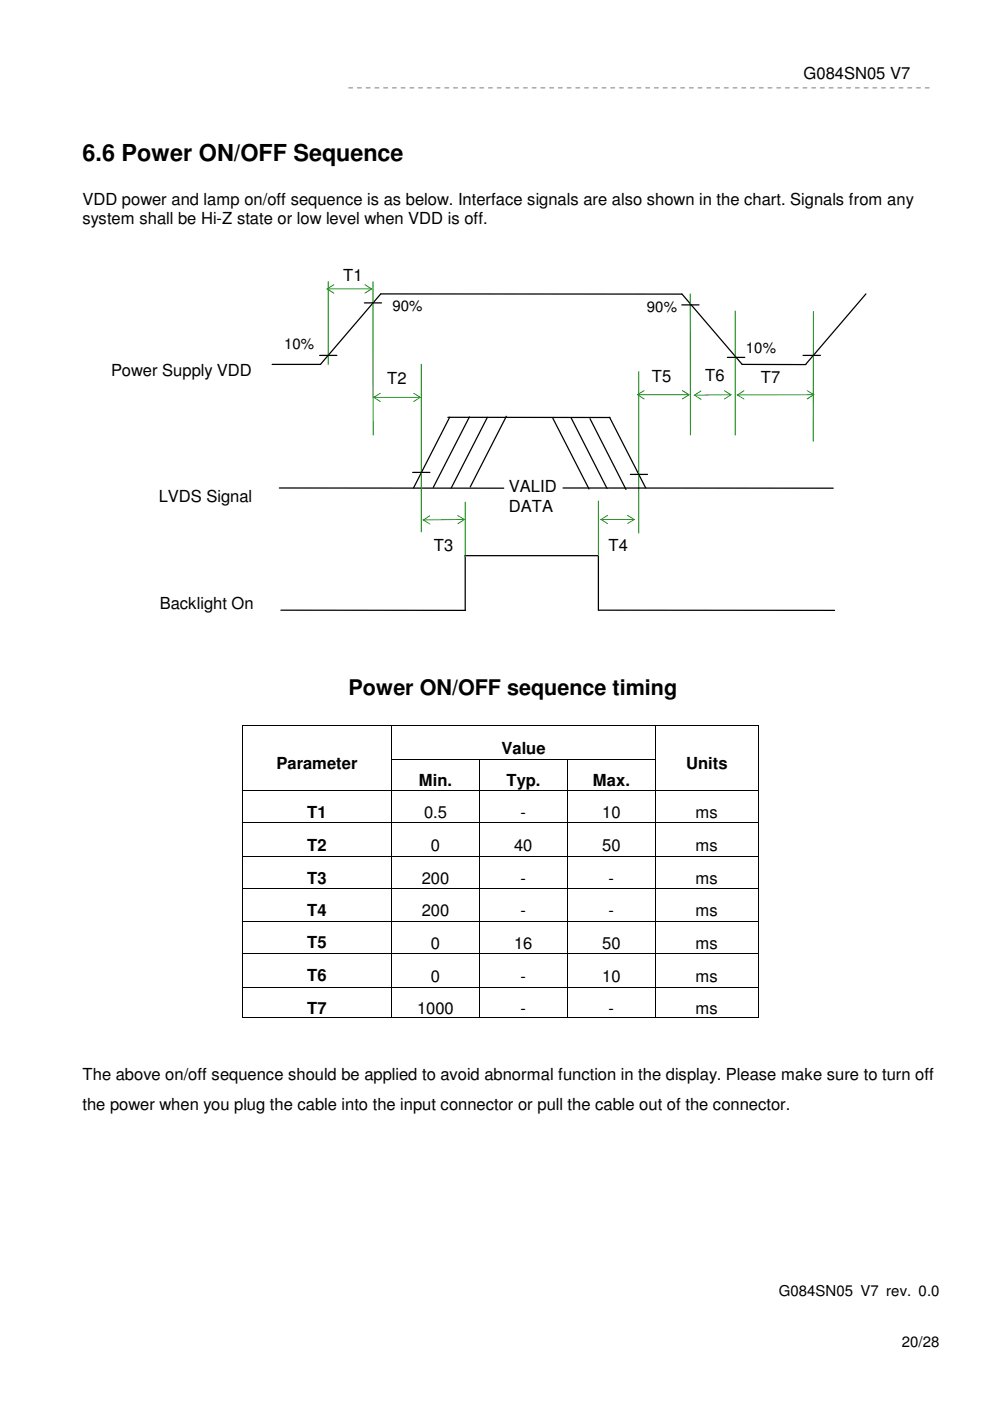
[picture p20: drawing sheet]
<svg xmlns="http://www.w3.org/2000/svg" width="210mm" height="297mm" viewBox="0 0 210 297" stroke-linecap="round" stroke-linejoin="round" font-family="sans-serif">
<defs><g id="words">
<text font-size="5" x="17.5" y="34.2">6.6 Power ON/OFF Sequence</text>
<text font-size="4.6" x="73.9" y="147.4">Power ON/OFF sequence timing</text>
<g font-size="3.5">
<text x="170.4" y="16.8">G084SN05 V7</text>
<text x="17.5" y="43.4">VDD power and lamp on/off sequence is as below. Interface signals are also shown in the chart. Signals from any</text>
<text x="17.5" y="47.5">system shall be Hi-Z state or low level when VDD is off.</text>
<text x="72.7" y="59.6">T1</text>
<text x="23.5" y="79.6">Power Supply VDD</text>
<text x="82.1" y="81.4">T2</text>
<text x="138.2" y="81.1">T5</text>
<text x="149.5" y="80.8">T6</text>
<text x="161.3" y="81.3">T7</text>
<text x="33.7" y="106.4">LVDS Signal</text>
<text x="107.9" y="104.4">VALID</text>
<text x="107.9" y="108.6">DATA</text>
<text x="91.9" y="116.8">T3</text>
<text x="129" y="116.8">T4</text>
<text x="33.9" y="129">Backlight On</text>
<text x="106.3" y="159.8">Value</text>
<text x="58.6" y="163">Parameter</text>
<text x="88.8" y="166.7">Min.</text>
<text x="107.4" y="166.7">Typ.</text>
<text x="125.7" y="166.7">Max.</text>
<text x="145.5" y="163">Units</text>
<text x="65.1" y="173.4">T1</text>
<text x="89.9" y="173.4">0.5</text>
<text x="110.4" y="173.4">-</text>
<text x="127.7" y="173.4">10</text>
<text x="147.4" y="173.4">ms</text>
<text x="65.1" y="180.3">T2</text>
<text x="91.4" y="180.4">0</text>
<text x="109" y="180.4">40</text>
<text x="127.7" y="180.4">50</text>
<text x="147.4" y="180.4">ms</text>
<text x="65.1" y="187.4">T3</text>
<text x="89.4" y="187.4">200</text>
<text x="110.4" y="187.4">-</text>
<text x="129" y="187.4">-</text>
<text x="147.4" y="187.4">ms</text>
<text x="65.1" y="194.2">T4</text>
<text x="89.4" y="194.3">200</text>
<text x="110.4" y="194.3">-</text>
<text x="129" y="194.3">-</text>
<text x="147.4" y="194.3">ms</text>
<text x="65.1" y="201.1">T5</text>
<text x="91.4" y="201.1">0</text>
<text x="109" y="201.1">16</text>
<text x="127.7" y="201.1">50</text>
<text x="147.4" y="201.1">ms</text>
<text x="65.1" y="208.1">T6</text>
<text x="91.4" y="208.1">0</text>
<text x="110.4" y="208.1">-</text>
<text x="127.7" y="208.1">10</text>
<text x="147.4" y="208.1">ms</text>
<text x="65.1" y="214.9">T7</text>
<text x="88.4" y="215">1000</text>
<text x="110.4" y="215">-</text>
<text x="129" y="215">-</text>
<text x="147.4" y="215">ms</text>
<text x="17.5" y="229">The above on/off sequence should be applied to avoid abnormal function in the display. Please make sure to turn off</text>
<text x="17.5" y="235.4">the power when you plug the cable into the input connector or pull the cable out of the connector.</text>
</g>
<g font-size="3.2">
<text x="83.2" y="65.9">90%</text>
<text x="137.2" y="66.1">90%</text>
<text x="60.2" y="74">10%</text>
<text x="158.2" y="74.9">10%</text>
<text x="165.1" y="274.8">G084SN05 V7 rev. 0.0</text>
<text x="191.2" y="285.6">20/28</text>
</g>
</g></defs>
<path d="M74 18.6h123.4" fill="none" stroke="#969696" stroke-width=".26" stroke-dasharray=".8 1.1"/>
<g fill="#000">
<path d="M51.4 153.8h.1v.2h-.1zM82.9 153.8h.2v.2h-.2zM138.9 153.8h.2v.2h-.2zM160.7 153.8h.1v.2h-.1zM51.4 161h.1v.1h-.1zM51.4 167.5h.1v.1h-.1zM51.4 174.3h.1v.2h-.1zM82.9 161h.2v.1h-.2zM82.9 167.5h.2v.1h-.2zM82.9 174.3h.2v.2h-.2zM101.6 161h.1v.1h-.1zM101.6 167.5h.1v.1h-.1z"/>
<path d="M101.6 174.3h.1v.2h-.1zM120.2 161h.2v.1h-.2zM120.2 167.5h.2v.1h-.2zM120.2 174.3h.2v.2h-.2zM138.9 161h.2v.1h-.2zM138.9 167.5h.2v.1h-.2zM138.9 174.3h.2v.2h-.2zM160.7 161h.1v.1h-.1zM160.7 167.5h.1v.1h-.1zM160.7 174.3h.1v.2h-.1zM51.4 181.5h.1v.2h-.1zM51.4 188.3h.1v.2h-.1z"/>
<path d="M51.4 195.2h.1v.2h-.1zM82.9 181.5h.2v.2h-.2zM82.9 188.3h.2v.2h-.2zM82.9 195.2h.2v.2h-.2zM101.6 181.5h.1v.2h-.1zM101.6 188.3h.1v.2h-.1zM101.6 195.2h.1v.2h-.1zM120.2 181.5h.2v.2h-.2zM120.2 188.3h.2v.2h-.2zM120.2 195.2h.2v.2h-.2zM138.9 181.5h.2v.2h-.2zM138.9 188.3h.2v.2h-.2z"/>
<path d="M138.9 195.2h.2v.2h-.2zM160.7 181.5h.1v.2h-.1zM160.7 188.3h.1v.2h-.1zM160.7 195.2h.1v.2h-.1zM51.4 202.1h.1v.1h-.1zM51.4 209.2h.1v.2h-.1zM51.4 215.7h.1v.2h-.1zM82.9 202.1h.2v.1h-.2zM82.9 209.2h.2v.2h-.2zM82.9 215.7h.2v.2h-.2zM101.6 202.1h.1v.1h-.1zM101.6 209.2h.1v.2h-.1z"/>
<path d="M101.6 215.7h.1v.2h-.1zM120.2 202.1h.2v.1h-.2zM120.2 209.2h.2v.2h-.2zM120.2 215.7h.2v.2h-.2zM138.9 202.1h.2v.1h-.2zM138.9 209.2h.2v.2h-.2zM138.9 215.7h.2v.2h-.2zM160.7 202.1h.1v.1h-.1zM160.7 209.2h.1v.2h-.1zM160.7 215.7h.1v.2h-.1z"/>
</g>
<g fill="none" stroke="#000" stroke-width=".21">
<path d="M51.4 154v7M51.5 153.9h31.4M83 154v7M83.1 153.9h55.8M139 154v7M139.1 153.9h21.6M160.7 154v7M51.4 161.1v6.4M51.4 167.6v6.7M51.4 174.5v7M51.5 167.6h31.4M51.5 174.4h31.4"/>
<path d="M83 161.1v6.4M83 167.6v6.7M83 174.5v7M83.1 161h18.5M83.1 167.6h18.5M83.1 174.4h18.5M101.6 161.1v6.4M101.6 167.6v6.7M101.6 174.5v7M101.7 161h18.5M101.7 167.6h18.5M101.7 174.4h18.5"/>
<path d="M120.3 161.1v6.4M120.3 167.6v6.7M120.3 174.5v7M120.4 161h18.5M120.4 167.6h18.5M120.4 174.4h18.5M139 161.1v6.4M139 167.6v6.7M139 174.5v7M139.1 167.6h21.6M139.1 174.4h21.6M160.7 161.1v6.4"/>
<path d="M160.7 167.6v6.7M160.7 174.5v7M51.4 181.7v6.6M51.4 188.5v6.7M51.4 195.4v6.7M51.5 181.6h31.4M51.5 188.4h31.4M51.5 195.3h31.4M83 181.7v6.6M83 188.5v6.7M83 195.4v6.7M83.1 181.6h18.5"/>
<path d="M83.1 188.4h18.5M83.1 195.3h18.5M101.6 181.7v6.6M101.6 188.5v6.7M101.6 195.4v6.7M101.7 181.6h18.5M101.7 188.4h18.5M101.7 195.3h18.5M120.3 181.7v6.6M120.3 188.5v6.7M120.3 195.4v6.7M120.4 181.6h18.5"/>
<path d="M120.4 188.4h18.5M120.4 195.3h18.5M139 181.7v6.6M139 188.5v6.7M139 195.4v6.7M139.1 181.6h21.6M139.1 188.4h21.6M139.1 195.3h21.6M160.7 181.7v6.6M160.7 188.5v6.7M160.7 195.4v6.7M51.4 202.2v7"/>
<path d="M51.4 209.4v6.3M51.5 202.1h31.4M51.5 209.3h31.4M51.5 215.8h31.4M83 202.2v7M83 209.4v6.3M83.1 202.1h18.5M83.1 209.3h18.5M83.1 215.8h18.5M101.6 202.2v7M101.6 209.4v6.3M101.7 202.1h18.5"/>
<path d="M101.7 209.3h18.5M101.7 215.8h18.5M120.3 202.2v7M120.3 209.4v6.3M120.4 202.1h18.5M120.4 209.3h18.5M120.4 215.8h18.5M139 202.2v7M139 209.4v6.3M139.1 202.1h21.6M139.1 209.3h21.6M139.1 215.8h21.6"/>
<path d="M160.7 202.2v7M160.7 209.4v6.3"/>
</g>
<g fill="none" stroke="#000" stroke-width=".26">
<path d="M183.6 62.3l-12.7 15h-13.5l-12.8-14.9-63.9-.1-12.8 15h-10.2M95 88.5h34.3M95.3 88.5l-7.6 15M99.5 88.4l-7.6 14.9M103.3 88.5l-7.6 15M107.4 88.3l-7.7 15M117.2 88.7l7.7 15M121.1 88.6l7.6 14.9M125.1 88.8l7.6 15M129.2 88.5l7.7 15M59.2 103.5h47.6M119.4 103.5h57.3"/>
<path d="M59.6 129.4h39.1M98.6 129.4v-11.6h28.3v11.6h50.1"/>
</g>
<path d="M69.6 59.7v17.6M79.1 59.7v32.5M89.3 77.3v35.5M135.4 78.8v34.2M146.3 62.3l.1 29.9M155.9 66v26.2M172.5 66l-.1 27.6" fill="none" stroke="#008000" stroke-width=".21"/>
<path d="M156.2 83.7h16.4zM171.1 82.8l1.6 .9-1.5 1-.1-.2 1.4-.9v.2zM156.2 83.7l1.6-.9-1.4 1v-.1l1.4 1z" fill="#008000"/>
<path d="M98.6 106.5v11.6M126.9 106.2v11.6" fill="none" stroke="#008000" stroke-width=".21"/>
<path d="M67.8 75.4h3.6M77.3 64.2h3.6M144.6 64.6h3.6M154.2 75.8h3.7M170.3 75.4h3.6M87.5 100.2h3.6M133.6 100.6h3.7" fill="none" stroke="#000" stroke-width=".26"/>
<g fill="#008000">
<path d="M147.2 83.8l7.9-.1zM153.5 82.8l1.7 .9-1.7 1 1.4-1v.1zM147.1 83.8l1.6-1-1.4 1.1v-.2l1.4 1z"/>
<path d="M135 83.7h11.2zM144.6 82.8l1.7 .9-1.6 1-.1-.2 1.4-.9v.2zM135 83.7l1.7-.9-1.5 1v-.2l1.5 1z"/>
<path d="M69.3 61.3h9.6zM77.3 60.3l1.7 1-1.6 .9-.1-.1 1.4-.9v.1zM69.2 61.3l1.6-1-1.4 1v-.1l1.5 .9-.2 .1z"/>
<path d="M79.2 84.2h10zM87.6 83.3l1.7 .9-1.5 1-.1-.2 1.4-.8v.1zM79.1 84.2l1.6-.9-1.4 1v-.1l1.4 1z"/>
<path d="M89.6 110.2h9zM96.9 109.2l1.7 1-1.6 .9 1.4-1v.1zM89.6 110.2l1.6-.9-1.4 1v-.1l1.4 1z"/>
<path d="M127.3 110.2h7.2zM133 109.2l1.6 1-1.6 .9 1.4-1v.1zM127.3 110.2l1.6-1-1.4 1v-.1l1.4 1z"/>
</g>
<use href="#words"/>
</svg>
